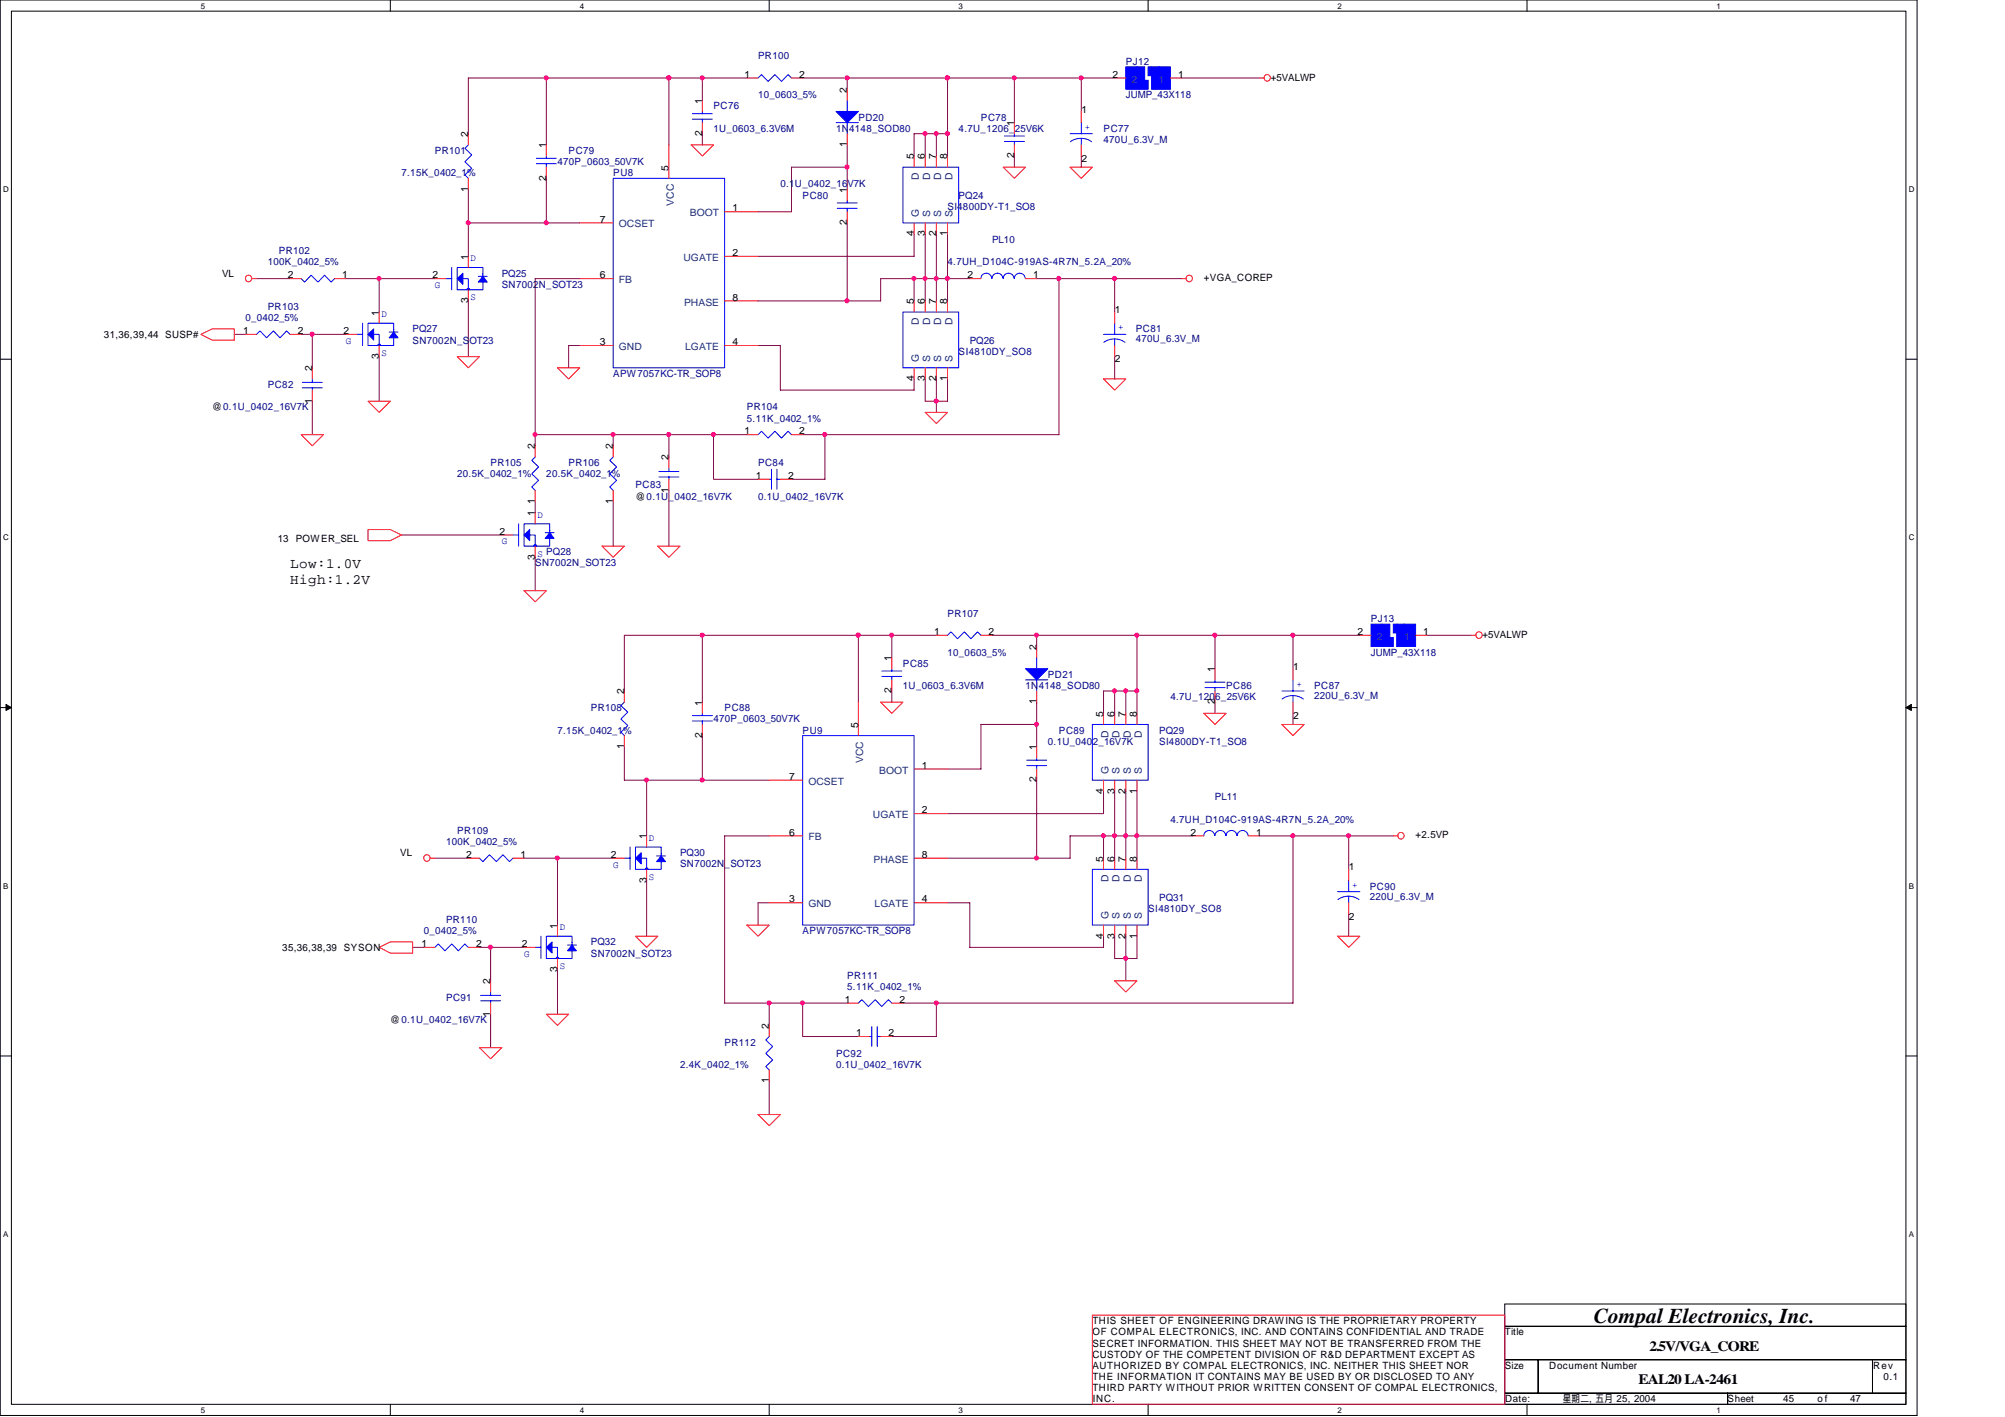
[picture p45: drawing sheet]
<svg xmlns="http://www.w3.org/2000/svg" width="297mm" height="210mm" viewBox="0 0 297 210" stroke-linecap="round" stroke-linejoin="round" font-family="sans-serif">
<defs><g id="words">
<text font-size="3.1" x="236.1" y="196">Compal Electronics, Inc.</text>
<g font-size="2.1">
<text x="43" y="84.2">Low:1.0V</text>
<text x="43" y="86.4">High:1.2V</text>
<text x="244.4" y="200.1">2.5V/VGA_CORE</text>
<text x="242.7" y="205">EAL20 LA-2461</text>
</g>
<g font-size="1.5">
<text x="110.3" y="11.5">1</text>
<text x="118.4" y="11.5">2</text>
<text x="164.8" y="11.5">2</text>
<text x="174.5" y="11.5">1</text>
<text x="188.3" y="11.9">+5VALWP</text>
<text x="104" y="15.4" transform="rotate(-90 104 15.4)">1</text>
<text x="125.5" y="13.7" transform="rotate(-90 125.5 13.7)">2</text>
<text x="160.2" y="16.7">1</text>
<text x="69.3" y="20.3" transform="rotate(-90 69.3 20.3)">2</text>
<text x="80.9" y="22" transform="rotate(-90 80.9 22)">1</text>
<text x="104" y="20.2" transform="rotate(-90 104 20.2)">2</text>
<text x="125.5" y="21.8" transform="rotate(-90 125.5 21.8)">1</text>
<text x="135.4" y="23.6" transform="rotate(-90 135.4 23.6)">5</text>
<text x="137" y="23.6" transform="rotate(-90 137 23.6)">6</text>
<text x="138.7" y="23.6" transform="rotate(-90 138.7 23.6)">7</text>
<text x="140.3" y="23.6" transform="rotate(-90 140.3 23.6)">8</text>
<text x="150.2" y="23.5" transform="rotate(-90 150.2 23.5)">2</text>
<text x="150.2" y="18.7" transform="rotate(-90 150.2 18.7)">1</text>
<text x="160.2" y="24">2</text>
<text x="69.3" y="28.4" transform="rotate(-90 69.3 28.4)">1</text>
<text x="80.9" y="26.8" transform="rotate(-90 80.9 26.8)">2</text>
<text x="99.1" y="25.3" transform="rotate(-90 99.1 25.3)">5</text>
<text x="125.5" y="28.6" transform="rotate(-90 125.5 28.6)">1</text>
<text x="88.9" y="33">7</text>
<text x="108.5" y="31.3">1</text>
<text x="125.5" y="33.4" transform="rotate(-90 125.5 33.4)">2</text>
<text x="135.4" y="35" transform="rotate(-90 135.4 35)">4</text>
<text x="137" y="35" transform="rotate(-90 137 35)">3</text>
<text x="138.7" y="35" transform="rotate(-90 138.7 35)">2</text>
<text x="140.3" y="35" transform="rotate(-90 140.3 35)">1</text>
<text x="32.9" y="41">VL</text>
<text x="42.6" y="41.2">2</text>
<text x="50.7" y="41.2">1</text>
<text x="64.1" y="41.2">2</text>
<text x="69.3" y="38.5" transform="rotate(-90 69.3 38.5)">1</text>
<text x="88.9" y="41.2">6</text>
<text x="108.5" y="37.9">2</text>
<text x="143.3" y="41.2">2</text>
<text x="153.1" y="41.2">1</text>
<text x="178.3" y="41.7">+VGA_COREP</text>
<text x="56.1" y="46.7" transform="rotate(-90 56.1 46.7)">1</text>
<text x="69.3" y="44.9" transform="rotate(-90 69.3 44.9)">3</text>
<text x="108.5" y="44.5">8</text>
<text x="135.4" y="45.1" transform="rotate(-90 135.4 45.1)">5</text>
<text x="137" y="45.1" transform="rotate(-90 137 45.1)">6</text>
<text x="138.7" y="45.1" transform="rotate(-90 138.7 45.1)">7</text>
<text x="140.3" y="45.1" transform="rotate(-90 140.3 45.1)">8</text>
<text x="165.2" y="46.4">1</text>
<text x="15.4" y="50.1">31,36,39,44 SUSP#</text>
<text x="36" y="49.5">1</text>
<text x="44.1" y="49.5">2</text>
<text x="50.9" y="49.5">2</text>
<text x="56.1" y="53.2" transform="rotate(-90 56.1 53.2)">3</text>
<text x="88.9" y="51.1">3</text>
<text x="108.5" y="51.1">4</text>
<text x="165.2" y="53.7">2</text>
<text x="46.2" y="59.8" transform="rotate(-90 46.2 59.8)">1</text>
<text x="46.2" y="55" transform="rotate(-90 46.2 55)">2</text>
<text x="135.4" y="56.5" transform="rotate(-90 135.4 56.5)">4</text>
<text x="137" y="56.5" transform="rotate(-90 137 56.5)">3</text>
<text x="138.7" y="56.5" transform="rotate(-90 138.7 56.5)">2</text>
<text x="140.3" y="56.5" transform="rotate(-90 140.3 56.5)">1</text>
<text x="31.4" y="60.8">@0.1U_0402_16V7K</text>
<text x="110.3" y="64.3">1</text>
<text x="118.4" y="64.3">2</text>
<text x="79.2" y="66.5" transform="rotate(-90 79.2 66.5)">2</text>
<text x="90.8" y="66.5" transform="rotate(-90 90.8 66.5)">2</text>
<text x="99.1" y="68.2" transform="rotate(-90 99.1 68.2)">2</text>
<text x="112" y="71">1</text>
<text x="116.8" y="71">2</text>
<text x="79.2" y="76.5" transform="rotate(-90 79.2 76.5)">1</text>
<text x="79.2" y="74.6" transform="rotate(-90 79.2 74.6)">1</text>
<text x="90.8" y="74.6" transform="rotate(-90 90.8 74.6)">1</text>
<text x="94.1" y="74">@0.1U_0402_16V7K</text>
<text x="99.1" y="73" transform="rotate(-90 99.1 73)">1</text>
<text x="41.1" y="80.3">13</text>
<text x="43.8" y="80.3">POWER_SEL</text>
<text x="74" y="79.2">2</text>
<text x="79.2" y="82.9" transform="rotate(-90 79.2 82.9)">3</text>
<text x="138.4" y="94.1">1</text>
<text x="146.5" y="94.1">2</text>
<text x="201.1" y="94.1">2</text>
<text x="210.9" y="94.1">1</text>
<text x="219.6" y="94.5">+5VALWP</text>
<text x="132.1" y="97.9" transform="rotate(-90 132.1 97.9)">1</text>
<text x="153.5" y="96.3" transform="rotate(-90 153.5 96.3)">2</text>
<text x="180" y="99.6" transform="rotate(-90 180 99.6)">1</text>
<text x="191.6" y="99.2">1</text>
<text x="92.5" y="102.9" transform="rotate(-90 92.5 102.9)">2</text>
<text x="104" y="104.5" transform="rotate(-90 104 104.5)">1</text>
<text x="127.1" y="107.8" transform="rotate(-90 127.1 107.8)">5</text>
<text x="132.1" y="102.7" transform="rotate(-90 132.1 102.7)">2</text>
<text x="153.5" y="104.4" transform="rotate(-90 153.5 104.4)">1</text>
<text x="163.4" y="106.2" transform="rotate(-90 163.4 106.2)">5</text>
<text x="165.1" y="106.2" transform="rotate(-90 165.1 106.2)">6</text>
<text x="166.7" y="106.2" transform="rotate(-90 166.7 106.2)">7</text>
<text x="168.4" y="106.2" transform="rotate(-90 168.4 106.2)">8</text>
<text x="180" y="104.4" transform="rotate(-90 180 104.4)">2</text>
<text x="191.6" y="106.5">2</text>
<text x="92.5" y="111" transform="rotate(-90 92.5 111)">1</text>
<text x="104" y="109.3" transform="rotate(-90 104 109.3)">2</text>
<text x="136.6" y="113.9">1</text>
<text x="153.5" y="111.1" transform="rotate(-90 153.5 111.1)">1</text>
<text x="116.9" y="115.5">7</text>
<text x="153.5" y="115.9" transform="rotate(-90 153.5 115.9)">2</text>
<text x="163.4" y="117.6" transform="rotate(-90 163.4 117.6)">4</text>
<text x="165.1" y="117.6" transform="rotate(-90 165.1 117.6)">3</text>
<text x="166.7" y="117.6" transform="rotate(-90 166.7 117.6)">2</text>
<text x="168.4" y="117.6" transform="rotate(-90 168.4 117.6)">1</text>
<text x="95.8" y="124.3" transform="rotate(-90 95.8 124.3)">1</text>
<text x="116.9" y="123.8">6</text>
<text x="136.6" y="120.5">2</text>
<text x="176.4" y="123.8">2</text>
<text x="186.1" y="123.8">1</text>
<text x="209.7" y="124.2">+2.5VP</text>
<text x="59.3" y="126.8">VL</text>
<text x="69" y="127.1">2</text>
<text x="77.1" y="127.1">1</text>
<text x="90.5" y="127.1">2</text>
<text x="95.8" y="130.8" transform="rotate(-90 95.8 130.8)">3</text>
<text x="136.6" y="127.1">8</text>
<text x="163.4" y="127.6" transform="rotate(-90 163.4 127.6)">5</text>
<text x="165.1" y="127.6" transform="rotate(-90 165.1 127.6)">6</text>
<text x="166.7" y="127.6" transform="rotate(-90 166.7 127.6)">7</text>
<text x="168.4" y="127.6" transform="rotate(-90 168.4 127.6)">8</text>
<text x="199.9" y="128.9">1</text>
<text x="82.5" y="137.5" transform="rotate(-90 82.5 137.5)">1</text>
<text x="116.9" y="133.7">3</text>
<text x="136.6" y="133.7">4</text>
<text x="199.9" y="136.2">2</text>
<text x="41.8" y="140.9">35,36,38,39 SYSON</text>
<text x="62.4" y="140.3">1</text>
<text x="70.5" y="140.3">2</text>
<text x="77.3" y="140.3">2</text>
<text x="82.5" y="144" transform="rotate(-90 82.5 144)">3</text>
<text x="163.4" y="139" transform="rotate(-90 163.4 139)">4</text>
<text x="165.1" y="139" transform="rotate(-90 165.1 139)">3</text>
<text x="166.7" y="139" transform="rotate(-90 166.7 139)">2</text>
<text x="168.4" y="139" transform="rotate(-90 168.4 139)">1</text>
<text x="72.6" y="145.8" transform="rotate(-90 72.6 145.8)">2</text>
<text x="125.2" y="148.5">1</text>
<text x="133.3" y="148.5">2</text>
<text x="57.8" y="151.6">@0.1U_0402_16V7K</text>
<text x="72.6" y="150.6" transform="rotate(-90 72.6 150.6)">1</text>
<text x="113.9" y="152.4" transform="rotate(-90 113.9 152.4)">2</text>
<text x="126.8" y="153.5">1</text>
<text x="131.6" y="153.5">2</text>
<text x="113.9" y="160.5" transform="rotate(-90 113.9 160.5)">1</text>
<text x="161.8" y="196.2">THIS SHEET OF ENGINEERING DRAWING IS THE PROPRIETARY PROPERTY</text>
<text x="161.8" y="197.8">OF COMPAL ELECTRONICS, INC. AND CONTAINS CONFIDENTIAL AND TRADE</text>
<text x="222.9" y="197.8">Title</text>
<text x="161.8" y="201.1">CUSTODY OF THE COMPETENT DIVISION OF R&amp;D DEPARTMENT EXCEPT AS</text>
<text x="161.8" y="202.8">AUTHORIZED BY COMPAL ELECTRONICS, INC. NEITHER THIS SHEET NOR</text>
<text x="161.8" y="199.5">SECRET INFORMATION. THIS SHEET MAY NOT BE TRANSFERRED FROM THE</text>
<text x="222.9" y="202.8">Size</text>
<text x="229.5" y="202.8">Document Number</text>
<text x="277.5" y="202.8">Rev</text>
<text x="161.8" y="204.4">THE INFORMATION IT CONTAINS MAY BE USED BY OR DISCLOSED TO ANY</text>
<text x="161.8" y="206.1">THIRD PARTY WITHOUT PRIOR WRITTEN CONSENT OF COMPAL ELECTRONICS,</text>
<text x="161.9" y="207.7">INC.</text>
<text x="223" y="207.7">Date:</text>
<text x="231.5" y="207.7">星期二 五月 25, 2004</text>
<text x="235.5" y="207.7">,</text>
<text x="255.9" y="207.7">Sheet</text>
<text x="264.2" y="207.7">45</text>
<text x="269.3" y="207.7">o f</text>
<text x="274.1" y="207.7">47</text>
<text x="279.1" y="204.4">0.1</text>
</g>
<g font-size="1.5" fill="#000080">
<text x="112.3" y="8.8">PR100</text>
<text x="166.8" y="9.6">PJ12</text>
<text x="105.7" y="16.2">PC76</text>
<text x="112.3" y="14.6">10_0603_5%</text>
<text x="127.2" y="17.9">PD20</text>
<text x="145.3" y="17.9">PC78</text>
<text x="166.8" y="14.6">JUMP_43X118</text>
<text x="64.4" y="22.8">PR101</text>
<text x="84.2" y="22.8">PC79</text>
<text x="105.7" y="19.5">1U_0603_6.3V6M</text>
<text x="123.9" y="19.5">1N4148_SOD80</text>
<text x="142" y="19.5">4.7U_1206_25V6K</text>
<text x="163.5" y="19.5">PC77</text>
<text x="163.5" y="21.2">470U_6.3V_M</text>
<text x="59.5" y="26.1">7.15K_0402_1%</text>
<text x="82.6" y="24.5">470P_0603_50V7K</text>
<text x="90.8" y="26.1">PU8</text>
<text x="115.6" y="27.8">0.1U_0402_16V7K</text>
<text x="118.9" y="29.4">PC80</text>
<text x="142" y="29.4">PQ24</text>
<text x="140.4" y="31.1">SI4800DY-T1_SO8</text>
<text x="39.7" y="39.3">100K_0402_5%</text>
<text x="41.3" y="37.7">PR102</text>
<text x="74.3" y="41">PQ25</text>
<text x="140.4" y="39.3">4.7UH_D104C-919AS-4R7N_5.2A_20%</text>
<text x="147" y="36">PL10</text>
<text x="36.4" y="47.6">0_0402_5%</text>
<text x="39.7" y="45.9">PR103</text>
<text x="74.3" y="42.6">SN7002N_SOT23</text>
<text x="61.1" y="49.2">PQ27</text>
<text x="61.1" y="50.9">SN7002N_SOT23</text>
<text x="142" y="52.5">SI4810DY_SO8</text>
<text x="143.7" y="50.9">PQ26</text>
<text x="168.3" y="49.2">PC81</text>
<text x="168.3" y="50.7">470U_6.3V_M</text>
<text x="39.7" y="57.5">PC82</text>
<text x="90.8" y="55.8">APW7057KC-TR_SOP8</text>
<text x="110.7" y="60.8">PR104</text>
<text x="110.7" y="62.4">5.11K_0402_1%</text>
<text x="67.7" y="70.7">20.5K_0402_1%</text>
<text x="72.7" y="69">PR105</text>
<text x="80.9" y="70.7">20.5K_0402_1%</text>
<text x="84.2" y="69">PR106</text>
<text x="112.3" y="69">PC84</text>
<text x="94.1" y="72.3">PC83</text>
<text x="112.3" y="74">0.1U_0402_16V7K</text>
<text x="79.3" y="83.9">SN7002N_SOT23</text>
<text x="140.4" y="91.4">PR107</text>
<text x="203.1" y="92.2">PJ13</text>
<text x="133.8" y="98.8">PC85</text>
<text x="140.4" y="97.1">10_0603_5%</text>
<text x="155.2" y="100.4">PD21</text>
<text x="203.1" y="97.1">JUMP_43X118</text>
<text x="87.5" y="105.4">PR108</text>
<text x="105.7" y="107">470P_0603_50V7K</text>
<text x="107.4" y="105.4">PC88</text>
<text x="133.8" y="102.1">1U_0603_6.3V6M</text>
<text x="151.9" y="102.1">1N4148_SOD80</text>
<text x="173.4" y="103.7">4.7U_1206_25V6K</text>
<text x="181.6" y="102.1">PC86</text>
<text x="194.7" y="102.1">PC87</text>
<text x="194.7" y="103.5">220U_6.3V_M</text>
<text x="82.6" y="108.7">7.15K_0402_1%</text>
<text x="118.9" y="108.7">PU9</text>
<text x="155.2" y="110.3">0.1U_0402_16V7K</text>
<text x="156.9" y="108.7">PC89</text>
<text x="171.7" y="108.7">PQ29</text>
<text x="171.7" y="110.3">SI4800DY-T1_SO8</text>
<text x="180" y="118.6">PL11</text>
<text x="66.1" y="125.2">100K_0402_5%</text>
<text x="67.7" y="123.5">PR109</text>
<text x="173.4" y="121.9">4.7UH_D104C-919AS-4R7N_5.2A_20%</text>
<text x="100.7" y="126.8">PQ30</text>
<text x="100.7" y="128.5">SN7002N_SOT23</text>
<text x="202.9" y="131.8">PC90</text>
<text x="66.1" y="136.7">PR110</text>
<text x="170.1" y="135.1">SI4810DY_SO8</text>
<text x="171.7" y="133.4">PQ31</text>
<text x="202.9" y="133.3">220U_6.3V_M</text>
<text x="62.8" y="138.4">0_0402_5%</text>
<text x="87.5" y="140">PQ32</text>
<text x="87.5" y="141.7">SN7002N_SOT23</text>
<text x="118.9" y="138.4">APW7057KC-TR_SOP8</text>
<text x="66.1" y="148.3">PC91</text>
<text x="125.5" y="145">PR111</text>
<text x="125.5" y="146.6">5.11K_0402_1%</text>
<text x="107.4" y="154.9">PR112</text>
<text x="100.8" y="158.2">2.4K_0402_1%</text>
<text x="123.9" y="156.5">PC92</text>
<text x="123.9" y="158.2">0.1U_0402_16V7K</text>
</g>
<g font-size="1.5" fill="#004080">
<text x="167.6" y="12.2">2</text>
<text x="171.7" y="12.2">1</text>
<text x="136.1" y="26.7" transform="rotate(-90 136.1 26.7)">D</text>
<text x="137.8" y="26.7" transform="rotate(-90 137.8 26.7)">D</text>
<text x="139.4" y="26.7" transform="rotate(-90 139.4 26.7)">D</text>
<text x="141.1" y="26.7" transform="rotate(-90 141.1 26.7)">D</text>
<text x="91.7" y="33.7">OCSET</text>
<text x="99.8" y="30.5" transform="rotate(-90 99.8 30.5)">VCC</text>
<text x="102.2" y="32">BOOT</text>
<text x="136.1" y="32.2" transform="rotate(-90 136.1 32.2)">G</text>
<text x="137.8" y="32.2" transform="rotate(-90 137.8 32.2)">S</text>
<text x="139.4" y="32.2" transform="rotate(-90 139.4 32.2)">S</text>
<text x="141.1" y="32.2" transform="rotate(-90 141.1 32.2)">S</text>
<text x="91.7" y="42">FB</text>
<text x="101.3" y="38.7">UGATE</text>
<text x="101.3" y="45.3">PHASE</text>
<text x="91.7" y="51.9">GND</text>
<text x="101.5" y="51.9">LGATE</text>
<text x="136.1" y="53.6" transform="rotate(-90 136.1 53.6)">G</text>
<text x="136.1" y="48.2" transform="rotate(-90 136.1 48.2)">D</text>
<text x="137.8" y="53.6" transform="rotate(-90 137.8 53.6)">S</text>
<text x="137.8" y="48.2" transform="rotate(-90 137.8 48.2)">D</text>
<text x="139.4" y="53.6" transform="rotate(-90 139.4 53.6)">S</text>
<text x="139.4" y="48.2" transform="rotate(-90 139.4 48.2)">D</text>
<text x="141.1" y="53.6" transform="rotate(-90 141.1 53.6)">S</text>
<text x="141.1" y="48.2" transform="rotate(-90 141.1 48.2)">D</text>
<text x="204" y="94.8">2</text>
<text x="208" y="94.8">1</text>
<text x="127.9" y="113" transform="rotate(-90 127.9 113)">VCC</text>
<text x="164.2" y="109.3" transform="rotate(-90 164.2 109.3)">D</text>
<text x="165.9" y="109.3" transform="rotate(-90 165.9 109.3)">D</text>
<text x="167.5" y="109.3" transform="rotate(-90 167.5 109.3)">D</text>
<text x="169.2" y="109.3" transform="rotate(-90 169.2 109.3)">D</text>
<text x="119.8" y="116.2">OCSET</text>
<text x="130.3" y="114.6">BOOT</text>
<text x="164.2" y="114.7" transform="rotate(-90 164.2 114.7)">G</text>
<text x="165.9" y="114.7" transform="rotate(-90 165.9 114.7)">S</text>
<text x="167.5" y="114.7" transform="rotate(-90 167.5 114.7)">S</text>
<text x="169.2" y="114.7" transform="rotate(-90 169.2 114.7)">S</text>
<text x="119.8" y="124.5">FB</text>
<text x="129.3" y="121.2">UGATE</text>
<text x="129.4" y="127.8">PHASE</text>
<text x="164.2" y="130.7" transform="rotate(-90 164.2 130.7)">D</text>
<text x="165.9" y="130.7" transform="rotate(-90 165.9 130.7)">D</text>
<text x="167.5" y="130.7" transform="rotate(-90 167.5 130.7)">D</text>
<text x="169.2" y="130.7" transform="rotate(-90 169.2 130.7)">D</text>
<text x="119.8" y="134.4">GND</text>
<text x="129.6" y="134.4">LGATE</text>
<text x="164.2" y="136.2" transform="rotate(-90 164.2 136.2)">G</text>
<text x="165.9" y="136.2" transform="rotate(-90 165.9 136.2)">S</text>
<text x="167.5" y="136.2" transform="rotate(-90 167.5 136.2)">S</text>
<text x="169.2" y="136.2" transform="rotate(-90 169.2 136.2)">S</text>
</g>
<g font-size="1.5" fill="#00f">
<text x="160.7" y="19.2">+</text>
<text x="69.7" y="38.7">D</text>
<text x="56.5" y="46.9">D</text>
<text x="64.4" y="42.7">G</text>
<text x="69.7" y="44.5">S</text>
<text x="51.2" y="50.9">G</text>
<text x="56.5" y="52.7">S</text>
<text x="165.6" y="48.9">+</text>
<text x="79.6" y="76.7">D</text>
<text x="74.3" y="80.6">G</text>
<text x="79.6" y="82.5">S PQ28</text>
<text x="192.1" y="101.8">+</text>
<text x="96.1" y="124.5">D</text>
<text x="90.8" y="128.5">G</text>
<text x="96.1" y="130.3">S</text>
<text x="200.3" y="131.5">+</text>
<text x="82.9" y="137.8">D</text>
<text x="77.6" y="141.7">G</text>
<text x="82.9" y="143.6">S</text>
</g>
<g font-size="1.2">
<text x="29.8" y="1.3">5</text>
<text x="85.9" y="1.3">4</text>
<text x="142" y="1.3">3</text>
<text x="198.2" y="1.3">2</text>
<text x="254.3" y="1.3">1</text>
<text x=".5" y="28.5">D</text>
<text x="282.8" y="28.5">D</text>
<text x=".5" y="80.1">C</text>
<text x="282.8" y="80.1">C</text>
<text x=".5" y="131.7">B</text>
<text x="282.8" y="131.7">B</text>
<text x=".5" y="183.3">A</text>
<text x="282.8" y="183.3">A</text>
<text x="29.8" y="209.3">5</text>
<text x="85.9" y="209.3">4</text>
<text x="142" y="209.3">3</text>
<text x="198.2" y="209.3">2</text>
<text x="254.3" y="209.3">1</text>
</g>
</g></defs>
<path d="M0 0h284v209.7h-284zM1.7 1.7h280.7v206.3h-280.7z" fill="none" stroke="#000" stroke-width=".15"/>
<g fill="#fff">
<path d="M29.8 .2h.5v1.3h-.5z"/>
<path d="M29.8 208.2h.5v1.3h-.5z"/>
</g>
<path d="M57.8 0v1.7M57.8 208v1.7" fill="none" stroke="#000" stroke-width=".15"/>
<g fill="#fff">
<path d="M85.9 .2h.6v1.3h-.6z"/>
<path d="M85.9 208.2h.6v1.3h-.6z"/>
</g>
<path d="M114 0v1.7M114 208v1.7" fill="none" stroke="#000" stroke-width=".15"/>
<g fill="#fff">
<path d="M142 .2h.6v1.3h-.6z"/>
<path d="M142 208.2h.6v1.3h-.6z"/>
</g>
<path d="M170.1 0v1.7M170.1 208v1.7" fill="none" stroke="#000" stroke-width=".15"/>
<g fill="#fff">
<path d="M198.2 .2h.6v1.3h-.6z"/>
<path d="M198.2 208.2h.6v1.3h-.6z"/>
</g>
<path d="M226.2 0v1.7M226.2 208v1.7" fill="none" stroke="#000" stroke-width=".15"/>
<g fill="#fff">
<path d="M254.3 .2h.6v1.3h-.6z"/>
<path d="M254.3 208.2h.6v1.3h-.6z"/>
<path d="M.5 27.4h.8v1.3h-.8z"/>
<path d="M282.8 27.4h.8v1.3h-.8z"/>
<path d="M.5 79h.8v1.3h-.8z"/>
<path d="M282.8 79h.8v1.3h-.8z"/>
</g>
<path d="M0 53.2h1.7M282.4 53.2h1.6" fill="none" stroke="#000" stroke-width=".15"/>
<g fill="#fff">
<path d="M.5 130.6h.7v1.3h-.7z"/>
<path d="M282.8 130.6h.7v1.3h-.7z"/>
</g>
<path d="M0 104.8h1.7M282.4 104.8h1.6" fill="none" stroke="#000" stroke-width=".15"/>
<path d="M.9 104.4l.8 .4-.8 .4zM282.4 104.8l.8-.4v.8z" fill="#000" stroke="#000" stroke-width=".15"/>
<g fill="#fff">
<path d="M.5 182.2h.7v1.3h-.7z"/>
<path d="M282.8 182.2h.7v1.3h-.7z"/>
</g>
<path d="M0 156.4h1.7M282.4 156.4h1.6M222.9 193.2h59.5v3.3h-59.5zM222.9 196.5h59.5v4.9h-59.5zM222.9 201.4h5v5h-5zM222.9 206.4h33v1.6h-33zM227.9 201.4h49.5v5h-49.5zM255.9 206.4h26.5v1.6h-26.5zM277.4 201.4h5v5h-5z" fill="none" stroke="#000" stroke-width=".15"/>
<g fill="none" stroke="#800040" stroke-width=".15">
<path d="M69.4 19.8v-8.2h11.5v9.9M80.9 11.6h29.8M99.1 11.6v9.9M104.1 11.6v3.3M104.1 19.8v1.7M118.9 11.6h6.6M125.5 11.6h14.9v8.2M125.5 11.6v1.6M137.1 19.8h3.3M138.7 19.8v3.3M140.4 11.6h24.7M140.4 19.8v3.3"/>
<path d="M150.3 11.6v6.6M160.2 11.6v4.9M175 11.6h11.6M69.4 28.1v9.9M69.4 33h16.5M80.9 26.4v6.6M125.5 21.5v6.6M125.5 33v11.6M125.5 24.8h-8.2v6.6h-5M135.4 23.1v-3.3h1.7v3.3M135.4 34.7v3.3h-23.1M137.1 34.7v9.9"/>
<path d="M138.7 34.7v9.9M140.4 34.7v9.9M150.3 23.1v1.7M160.2 23.1v1.7M34.7 49.5h1.7M38 41.3h5M44.6 49.5h6.6M46.3 49.5v5M46.3 59.4v5M51.2 41.3h5v4.9M56.2 41.3h8.2M56.2 52.8v6.6"/>
<path d="M69.4 44.6v8.2M85.9 41.3h-6.6v24.7M85.9 51.2h-1.7v3.3M112.3 51.2h3.3v6.6h19.8v-1.7M135.4 41.3v3.3M137.1 56.1v3.3h3.3v-3.3M138.7 59.4h.1M138.7 56.1v5M143.7 41.3h-13.2v3.3h-18.2M153.6 41.3h3.3v23.1h-34.7M156.9 41.3h18.1M165.1 41.3v4.9"/>
<path d="M165.1 52.8v3.3M59.5 79.2h14.8M79.3 74.3v1.6M79.3 64.4h19.8M90.8 64.4v1.6M90.8 74.3v6.6M99.1 64.4h6.6v6.6h6.6M99.1 64.4v3.3M99.1 72.6v8.3M105.7 64.4h5M118.9 64.4h3.3v6.6h-4.9M79.3 82.5v5"/>
<path d="M104.1 94.1h34.6M127.2 94.1v9.9M132.1 94.1v3.3M147 94.1h6.6M153.6 94.1h14.8v8.3M153.6 94.1v1.7M168.4 94.1h11.6v5M180 94.1h21.5M191.6 94.1v5M211.4 94.1h6.6M92.5 102.4v-8.3h11.6v9.9M92.5 110.6v5h21.5"/>
<path d="M95.8 115.6v8.2M104.1 109v6.6M132.1 102.4v1.6M153.6 104h.1M153.6 104v6.6M153.6 115.6v11.5M153.6 107.3h-8.3v6.6h-4.9M163.5 105.7v-3.3h1.6v3.3M163.5 117.2v3.3h-23.1M165.1 102.4h3.3M165.1 117.2v9.9M166.8 102.4v3.3"/>
<path d="M166.8 117.2v9.9M168.4 102.4v3.3M168.4 117.2v9.9M180 104v1.7M191.6 105.7v1.6M64.4 127.1h5M77.6 127.1h5v9.9M82.6 127.1h8.2M95.8 130.4v8.3M114 123.8h-6.6v24.8h6.6v3.3M114 133.7h-1.7v3.3M140.4 133.7h3.3v6.6h19.8v-1.6"/>
<path d="M163.5 123.8v3.3M165.1 138.7v3.3h3.3v-3.3M166.8 138.7v6.6M176.7 123.8h-18.2v3.3h-18.1M186.6 123.8h5v24.8h-52.9M191.6 123.8h14.8M199.8 123.8v5M199.8 135.4v3.3M61.1 140.3h1.7M71 140.3h6.6M72.7 140.3v5M72.7 150.2v5"/>
<path d="M82.6 143.6v6.6M114 148.6h4.9v4.9h8.3M118.9 148.6h6.6M133.8 148.6h4.9v4.9h-6.6M114 160.1v5"/>
</g>
<g fill="none" stroke="#f00" stroke-width=".15">
<path d="M69.4 19.8v1.7M104.1 14.9v1.6M104.1 18.2v1.6M110.7 11.6h1.6M117.3 11.6h1.6M125.5 13.2v1.7M125.5 19.8v1.7M150.3 18.2v1.6M160.2 16.5v1.7M165.1 11.6h1.7M173.4 11.6h1.6M186.6 11.6h.7"/>
<path d="M69.4 26.4v1.7M69.4 38v1.6M80.9 21.5v1.6M80.9 24.8v1.6M85.9 33h4.9M99.1 21.5v4.9M102.4 21.5h3.3l-1.6 1.6zM107.4 31.4h4.9M107.4 38h4.9M125.5 28.1v1.6M125.5 31.4v1.6M135.4 23.1v1.7"/>
<path d="M135.4 33v1.7M137.1 23.1v1.7M137.1 33v1.7M138.7 23.1v1.7M138.7 33v1.7M140.4 23.1v1.7M140.4 33v1.7M148.6 24.8h3.3l-1.6 1.6zM150.3 21.5v1.6M158.5 24.8h3.3l-1.6 1.6zM160.2 21.5v1.6M29.8 49.5l1.6-.8h3.3v1.7h-3.3z"/>
<path d="M36.4 49.5h1.6M37.3 41.3h.7M43 41.3h1.6M43 49.5h1.6M46.3 54.5v1.6M46.3 57.8v1.6M49.6 41.3h1.6M51.2 49.5h1.7M54.5 59.4h3.3l-1.6 1.7zM56.2 46.2v1.7M56.2 51.2v1.6M64.4 41.3h1.7"/>
<path d="M67.7 52.8h3.3l-1.6 1.7zM69.4 42.9v1.7M82.6 54.5h3.3l-1.7 1.6zM85.9 41.3h4.9M85.9 51.2h4.9M107.4 51.2h4.9M107.4 44.6h4.9M135.4 44.6v1.6M135.4 54.5v1.6M137.1 44.6v1.6M137.1 54.5v1.6M138.7 44.6v1.6"/>
<path d="M138.7 54.5v1.6M140.4 44.6v1.6M140.4 54.5v1.6M143.7 41.3h1.6M151.9 41.3h1.7M163.5 56.1h3.3l-1.7 1.7zM165.1 46.2v1.7M165.1 51.2v1.6M175 41.3h.7M44.6 64.4h3.3l-1.6 1.6zM54.5 78.4h3.3l1.7 .8-1.7 .9h-3.3zM74.3 79.2h1.7"/>
<path d="M79.3 66v1.7M79.3 72.6v1.7M79.3 75.9v1.7M90.8 66v1.7M90.8 72.6v1.7M99.1 67.7v1.6M99.1 71v1.6M110.7 64.4h1.6M112.3 71h1.7M115.6 71h1.7M117.3 64.4h1.6M137.1 61.1h3.3l-1.7 1.6z"/>
<path d="M77.6 87.5h3.3l-1.6 1.7zM79.3 80.9v1.6M89.2 80.9h3.3l-1.7 1.6zM97.4 80.9h3.4l-1.7 1.6zM132.1 97.4v1.7M138.7 94.1h1.7M145.3 94.1h1.7M153.6 95.8v1.6M180 99.1v1.6M191.6 99.1v1.6M201.5 94.1h1.6M209.7 94.1h1.7"/>
<path d="M218 94.1h.6M92.5 102.4v1.6M92.5 109v1.6M104.1 104v1.7M104.1 107.3v1.7M114 115.6h4.9M127.2 104v5M130.5 104h3.3l-1.7 1.7zM132.1 100.7v1.7M135.4 113.9h5M153.6 102.4v1.6M153.6 110.6v1.7"/>
<path d="M153.6 113.9v1.7M163.5 105.7v1.6M163.5 115.6v1.6M165.1 105.7v1.6M165.1 115.6v1.6M166.8 105.7v1.6M166.8 115.6v1.6M168.4 105.7v1.6M168.4 115.6v1.6M178.3 105.7h3.3l-1.6 1.6zM180 102.4v1.6M189.9 107.3h3.3l-1.6 1.7z"/>
<path d="M191.6 104v1.7M63.8 127.1h.6M69.4 127.1h1.6M76 127.1h1.6M82.6 137v1.7M90.8 127.1h1.7M94.1 138.7h3.3l-1.6 1.6zM95.8 123.8v1.7M95.8 128.8v1.6M110.7 137h3.3l-1.7 1.7zM114 123.8h4.9M114 133.7h4.9"/>
<path d="M135.4 127.1h5M135.4 133.7h5M135.4 120.5h5M163.5 127.1v1.7M163.5 137v1.7M165.1 127.1v1.7M165.1 137v1.7M166.8 127.1v1.7M166.8 137v1.7M168.4 127.1v1.7M168.4 137v1.7M176.7 123.8h1.6"/>
<path d="M185 123.8h1.6M198.2 138.7h3.3l-1.7 1.6zM199.8 128.8v1.6M199.8 133.7v1.7M206.4 123.8h.7M56.2 140.3l1.6-.8h3.3v1.7h-3.3zM62.8 140.3h1.6M69.4 140.3h1.6M71 155.2h3.3l-1.6 1.6zM72.7 145.3v1.6M72.7 148.6v1.6M77.6 140.3h1.7"/>
<path d="M80.9 150.2h3.3l-1.6 1.7zM82.6 142v1.6M114 151.9v1.6M114 158.5v1.6M125.5 148.6h1.7M127.2 153.5h1.6M130.5 153.5h1.6M132.1 148.6h1.7M165.1 145.3h3.3l-1.6 1.6zM112.3 165.1h3.3l-1.6 1.7zM161.8 194.8h61.1v13.2h-61.1z"/>
<circle cx="187.7" cy="11.5" r=".48"/>
<circle cx="36.8" cy="41.2" r=".48"/>
<circle cx="176.2" cy="41.2" r=".48"/>
<circle cx="219.1" cy="94.1" r=".48"/>
<circle cx="63.2" cy="127.1" r=".48"/>
<circle cx="207.5" cy="123.8" r=".48"/>
</g>
<g fill="none" stroke="#00f" stroke-width=".15">
<path d="M102.6 17.7h2.9M102.6 16.8h2.9M104.1 16.5v.3M104.1 17.7v.5M112.3 11.6l.5-.6 1 1.1 1-1.1 1 1.1 1-1.1 .5 .6M123.9 18.2h3.3M125.5 14.9v1.6M125.5 18.2v1.6M150.3 19.8v.4M158.5 19.8h3.3M160.2 18.2v1.6M66.9 39.6v3.3"/>
<path d="M69.4 21.5l-.5 .5 1 .9-1 1.1 1 .9-1 1 .5 .5M79.5 24.3h2.9M79.5 23.5h2.9M80.9 23.1v.4M80.9 24.3v.5M90.8 26.4h16.6v28.1h-16.6zM124 30.9h3M124 30.1h3M125.5 29.7v.4M125.5 30.9v.5M133.8 24.8h8.2v8.2h-8.2zM148.8 21h3"/>
<path d="M148.8 20.2h3M150.3 21v.5M158.6 21a2.67 2.67 0 0 1 3.1 0M160.2 20.5v1M38 49.5l.5-.5 1 1 1-1 1 1 1-1 .5 .5M44.6 41.3l.5 .5 1-1 1 1 1-1 1 1 .5-.5M44.8 56.6h2.9M44.8 57.4h2.9M46.3 56.1v.5M46.3 57.4v.4M52.9 49.5h.8M53.7 47.9v3.3"/>
<path d="M57.7 49.2h1.3M58.3 49.2v-1.3h-3.8v3.3h1.7v-1.7h-.8M58.3 50v1.2h-2.1h.1v-.2h-.3v.2M66.1 41.3h.8M70.9 40.9h1.3M71.5 40.9v-1.3h-3.8v3.3h1.7v-1.6h-.8M71.5 41.8v1.1h-2.1h.2v-.1h-.4v.1M133.8 46.2h8.2v8.3h-8.2zM145.3 41.2a.81 .81 0 0 1 .8-.7 .81 .81 0 0 1 .8 .7M147 41.2a.81 .81 0 0 1 .8-.7 .81 .81 0 0 1 .8 .7M148.6 41.2a.81 .81 0 0 1 .8-.7 .81 .81 0 0 1 .8 .7M150.3 41.2a.81 .81 0 0 1 .8-.7 .81 .81 0 0 1 .8 .7"/>
<path d="M163.5 49.5h3.3M163.5 50.7a2.67 2.67 0 0 1 3.2 0M165.1 47.9v1.6M165.1 50.2v1M76 79.2h.8M76.8 77.6v3.3M79.3 67.7l-.5 .5 1 1-1 1 1 1-1 .9 .5 .5M80.8 78.9h1.3M81.4 78.9v-1.3h-3.8v3.3h1.7v-1.7h-.8M81.4 79.8v1.1h-2.1h.2v-.2h-.4v.2M90.8 67.7l-.5 .5 1.1 1-1.1 1 1.1 1-1.1 .9 .5 .5M97.6 69.8h3"/>
<path d="M97.6 70.7h3M99.1 69.3v.5M99.1 70.7v.3M112.3 64.4l.5-.5 1 1 1-1 1 1 1-1 .5 .5M114 71h.3M114.3 69.5v3M115.1 71h.5M115.1 69.5v3M130.6 99.4h3M132.1 99.1v.3M140.4 94.1l.5-.5 1 1 1-1 .9 1 1-1 .5 .5M153.6 97.4v1.7"/>
<path d="M92.5 104l-.5 .5 1 1-1 1 1 1-1 1 .5 .5M102.6 106.8h2.9M102.6 106h2.9M104.1 105.7v.3M104.1 106.8v.5M118.9 109h16.5v28h-16.5zM130.6 100.2h3M132.1 100.2v.5M151.9 100.7h3.3M152.1 113.4h3M152.1 112.6h3M153.6 100.7v1.7"/>
<path d="M153.6 112.3v.3M153.6 113.4v.5M161.8 107.3h8.3v8.3h-8.3zM178.5 101.9h3M178.5 101h3M180 100.7v.3M180 101.9v.5M189.9 102.4h3.3M189.9 103.5a2.67 2.67 0 0 1 3.2 0M191.6 100.7v1.7M191.6 103v1M71 127.1l.5 .5 1-1 1 1 1-1 1 1 .5-.5"/>
<path d="M80.1 138.7v3.3M84.1 140h1.3M84.7 140v-1.3h-3.8v3.3h1.7v-1.7h-.8M92.5 127.1h.8M93.3 125.5v3.3M97.3 126.8h1.3M98 126.8v-1.3h-3.9v3.3h1.7v-1.7h-.8M98 127.6v1.2h-2.2h.2v-.2h-.4v.2M161.8 128.8h8.3v8.2h-8.3zM178.3 123.8a.81 .81 0 0 1 .9-.8 .81 .81 0 0 1 .8 .8M180 123.8a.81 .81 0 0 1 .8-.8 .81 .81 0 0 1 .8 .8M181.6 123.8a.81 .81 0 0 1 .9-.8 .81 .81 0 0 1 .8 .8"/>
<path d="M183.3 123.8a.81 .81 0 0 1 .8-.8 .81 .81 0 0 1 .8 .8M198.2 132.1h3.3M198.2 133.3a2.67 2.67 0 0 1 3.1 0M199.8 130.4v1.7M199.8 132.8v.9M64.4 140.3l.5-.5 1 1 1-1 1 1 1-1 .5 .5M71.2 147.4h3M71.2 148.3h3M72.7 146.9v.5M72.7 148.3v.3M79.3 140.3h.8M84.7 140.8v1.2h-2.1h.2v-.2h-.4v.2"/>
<path d="M114 153.5l-.5 .6 1 .9-1 1 1 1-1 1 .5 .5M127.2 148.6l.5-.5 .9 1 1.1-1 .9 1 1-1 .5 .5M128.8 153.5h.4M129.2 152.1v2.9M130 153.5h.5M130 152.1v2.9"/>
</g>
<g fill="#00f" stroke="#00f" stroke-width=".15">
<path d="M54.5 49.5l.9-.8v1.7z" fill-rule="evenodd"/>
<path d="M58.3 49.2l.7 .8h-1.3z" fill-rule="evenodd"/>
<path d="M123.9 16.5h3.3l-1.7 1.7z" fill-rule="evenodd"/>
<path d="M67.7 41.3l.9-.8v1.6z" fill-rule="evenodd"/>
<path d="M71.5 40.9l.7 .9h-1.3z" fill-rule="evenodd"/>
<path d="M77.6 79.2l.9-.8v1.7z" fill-rule="evenodd"/>
<path d="M81.4 78.9l.7 .9h-1.3z" fill-rule="evenodd"/>
<path d="M208.1 92.5h1.6v3.3h-1.6z" fill-rule="evenodd"/>
<path d="M206.9 92.5h1.2v3.3h-1.2z" fill-rule="evenodd"/>
<path d="M206.4 92.5h.5v1.3h-.5z" fill-rule="evenodd"/>
<path d="M205.9 94.4h.5v1.4h-.5z" fill-rule="evenodd"/>
<path d="M204.8 92.5h1.1v3.3h-1.1z" fill-rule="evenodd"/>
<path d="M203.1 92.5h1.7v3.3h-1.7z" fill-rule="evenodd"/>
<path d="M171.7 9.9h1.7v3.3h-1.7z" fill-rule="evenodd"/>
<path d="M170.6 9.9h1.1v3.3h-1.1z" fill-rule="evenodd"/>
<path d="M170.1 9.9h.5v1.3h-.5z" fill-rule="evenodd"/>
<path d="M169.6 11.9h.5v1.3h-.5z" fill-rule="evenodd"/>
<path d="M168.4 9.9h1.2v3.3h-1.2z" fill-rule="evenodd"/>
<path d="M166.8 9.9h1.6v3.3h-1.6z" fill-rule="evenodd"/>
<path d="M80.9 140.3l.9-.8v1.7z" fill-rule="evenodd"/>
<path d="M84.7 140l.7 .8h-1.3z" fill-rule="evenodd"/>
<path d="M94.1 127.1l.9-.8v1.7z" fill-rule="evenodd"/>
<path d="M98 126.8l.6 .8h-1.3z" fill-rule="evenodd"/>
<path d="M151.9 99.1h3.3l-1.6 1.6z" fill-rule="evenodd"/>
</g>
<g fill="#f0f" stroke="#f0f" stroke-width=".15">
<circle cx="153.6" cy="107.3" r=".32"/>
<circle cx="166.8" cy="102.3" r=".32"/>
<circle cx="168.4" cy="102.3" r=".32"/>
<circle cx="168.4" cy="94.1" r=".32"/>
<circle cx="153.6" cy="94.1" r=".32"/>
<circle cx="165.1" cy="123.8" r=".32"/>
<circle cx="166.8" cy="123.8" r=".32"/>
<circle cx="168.4" cy="123.8" r=".32"/>
<circle cx="165.1" cy="102.3" r=".32"/>
<circle cx="153.6" cy="127.1" r=".32"/>
<circle cx="199.8" cy="123.8" r=".32"/>
<circle cx="138.7" cy="148.6" r=".32"/>
<circle cx="191.5" cy="123.8" r=".32"/>
<circle cx="104" cy="115.5" r=".32"/>
<circle cx="104" cy="94.1" r=".32"/>
<circle cx="118.9" cy="148.6" r=".32"/>
<circle cx="113.9" cy="148.6" r=".32"/>
<circle cx="163.5" cy="123.8" r=".32"/>
<circle cx="127.1" cy="94.1" r=".32"/>
<circle cx="95.8" cy="115.5" r=".32"/>
<circle cx="132.1" cy="94.1" r=".32"/>
<circle cx="180" cy="94.1" r=".32"/>
<circle cx="82.6" cy="127.1" r=".32"/>
<circle cx="166.8" cy="142" r=".32"/>
<circle cx="72.7" cy="140.3" r=".32"/>
<circle cx="191.5" cy="94.1" r=".32"/>
<circle cx="150.3" cy="11.5" r=".32"/>
<circle cx="79.3" cy="64.4" r=".32"/>
<circle cx="125.5" cy="24.7" r=".32"/>
<circle cx="140.3" cy="11.5" r=".32"/>
<circle cx="138.7" cy="19.8" r=".32"/>
<circle cx="140.3" cy="19.8" r=".32"/>
<circle cx="125.5" cy="11.5" r=".32"/>
<circle cx="137" cy="41.2" r=".32"/>
<circle cx="138.7" cy="41.2" r=".32"/>
<circle cx="140.3" cy="41.2" r=".32"/>
<circle cx="137" cy="19.8" r=".32"/>
<circle cx="125.5" cy="44.6" r=".32"/>
<circle cx="165.1" cy="41.2" r=".32"/>
<circle cx="122.2" cy="64.4" r=".32"/>
<circle cx="156.9" cy="41.2" r=".32"/>
<circle cx="80.9" cy="33" r=".32"/>
<circle cx="80.9" cy="11.5" r=".32"/>
<circle cx="90.8" cy="64.4" r=".32"/>
<circle cx="138.7" cy="59.4" r=".32"/>
<circle cx="105.7" cy="64.4" r=".32"/>
<circle cx="99.1" cy="64.4" r=".32"/>
<circle cx="135.4" cy="41.2" r=".32"/>
<circle cx="99.1" cy="11.5" r=".32"/>
<circle cx="69.4" cy="33" r=".32"/>
<circle cx="104" cy="11.5" r=".32"/>
<circle cx="160.2" cy="11.5" r=".32"/>
<circle cx="56.1" cy="41.2" r=".32"/>
<circle cx="46.2" cy="49.5" r=".32"/>
</g>
<use href="#words"/>
</svg>
